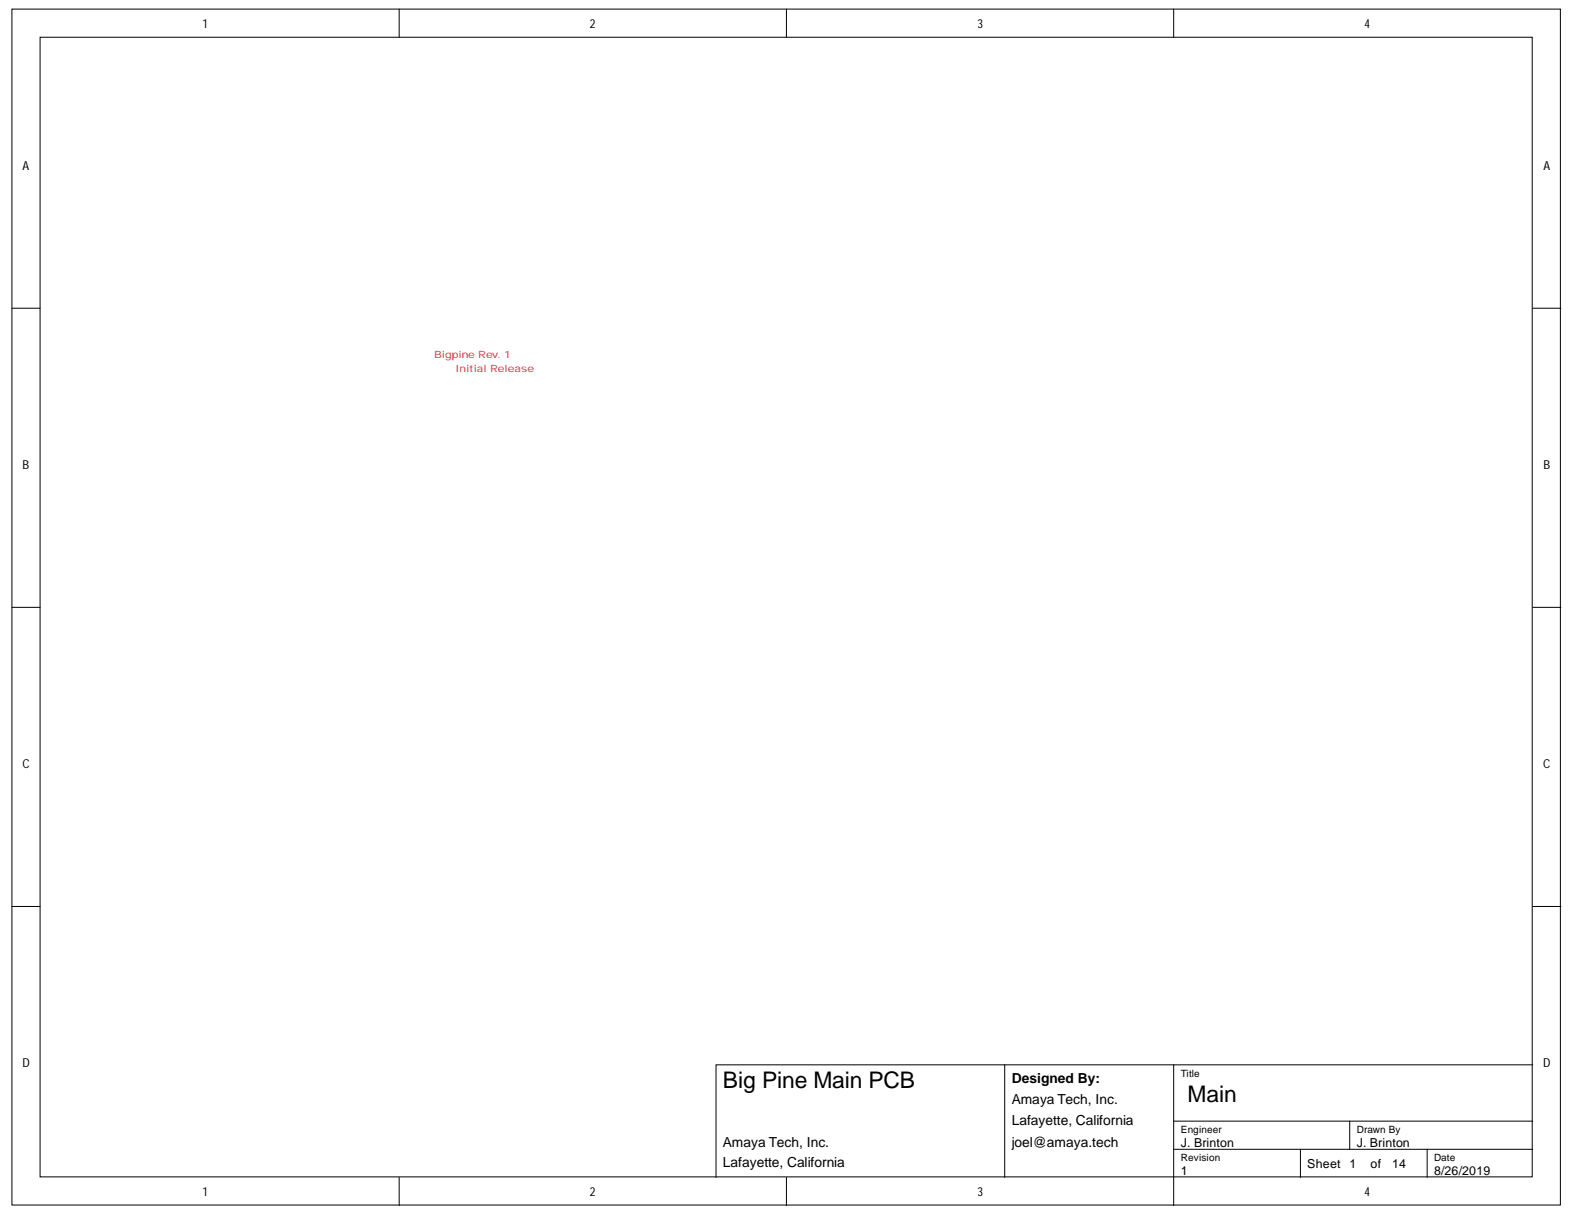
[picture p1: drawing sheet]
<svg xmlns="http://www.w3.org/2000/svg" width="279mm" height="216mm" viewBox="0 0 279 216" stroke-linecap="round" stroke-linejoin="round" font-family="sans-serif">
<defs><g id="words">
<g font-size="4.1">
<text x="128.3" y="193">Big Pine Main PCB</text>
<text x="210.7" y="195.5">Main</text>
</g>
<g font-size="2.5">
<text x="179.5" y="195.9">Amaya Tech, Inc.</text>
<text x="179.5" y="192.2">Designed By:</text>
<text x="128.3" y="203.4">Amaya Tech, Inc.</text>
<text x="179.5" y="203.4">joel@amaya.tech</text>
<text x="179.5" y="199.6">Lafayette, California</text>
<text x="128.3" y="207.1">Lafayette, California</text>
</g>
<g font-size="2.2">
<text x="35.9" y="4.9">1</text>
<text x="104.7" y="4.9">2</text>
<text x="173.4" y="4.9">3</text>
<text x="242" y="4.9">4</text>
<text x="4" y="30.2">A</text>
<text x="273.8" y="30.2">A</text>
<text x="4" y="83.2">B</text>
<text x="273.8" y="83.2">B</text>
<text x="4" y="136.3">C</text>
<text x="273.7" y="136.3">C</text>
<text x="4" y="189.4">D</text>
<text x="273.7" y="189.4">D</text>
<text x="209.5" y="203.4">J. Brinton</text>
<text x="240.7" y="203.4">J. Brinton</text>
<text x="209.5" y="208.4">1</text>
<text x="231.9" y="207.2">Sheet</text>
<text x="239.4" y="207.2">1</text>
<text x="243.1" y="207.2">of</text>
<text x="246.9" y="207.2">14</text>
<text x="254.4" y="208.4">8/26/2019</text>
<text x="35.9" y="212.2">1</text>
<text x="104.7" y="212.2">2</text>
<text x="173.4" y="212.2">3</text>
<text x="242" y="212.2">4</text>
</g>
<g font-size="1.8" fill="#ee0e22">
<text x="77" y="63.5">Bigpine Rev. 1</text>
<text x="80.8" y="66">Initial Release</text>
</g>
<g font-size="1.8">
<text x="209.5" y="191.1">Title</text>
<text x="209.5" y="201">Engineer</text>
<text x="240.7" y="201">Drawn By</text>
<text x="209.5" y="206">Revision</text>
<text x="254.4" y="206">Date</text>
</g>
</g></defs>
<g fill="#fff" stroke="#000" stroke-width=".18">
<path d="M2.1 1.6h274.7v212.2h-274.7z"/>
<path d="M7.1 6.6h264.7v202.2h-264.7z"/>
</g>
<g fill="none" stroke="#000" stroke-width=".18">
<path d="M70.8 1.6v5M139.5 1.6v5M208.2 1.6v5M2.1 54.7h5M271.9 54.7h5M2.1 107.7h5M271.9 107.7h5M2.1 160.8h5M271.9 160.8h5M178.2 188.9h-51.2v20M208.2 188.9h-30v20M208.2 198.9h63.7"/>
<path d="M239.4 198.9v5M271.9 188.9h-63.7v25M70.8 208.9v5M139.5 208.9v5M208.2 203.9h63.7M230.7 203.9v5M253.2 203.9v5"/>
</g>
<use href="#words"/>
</svg>
